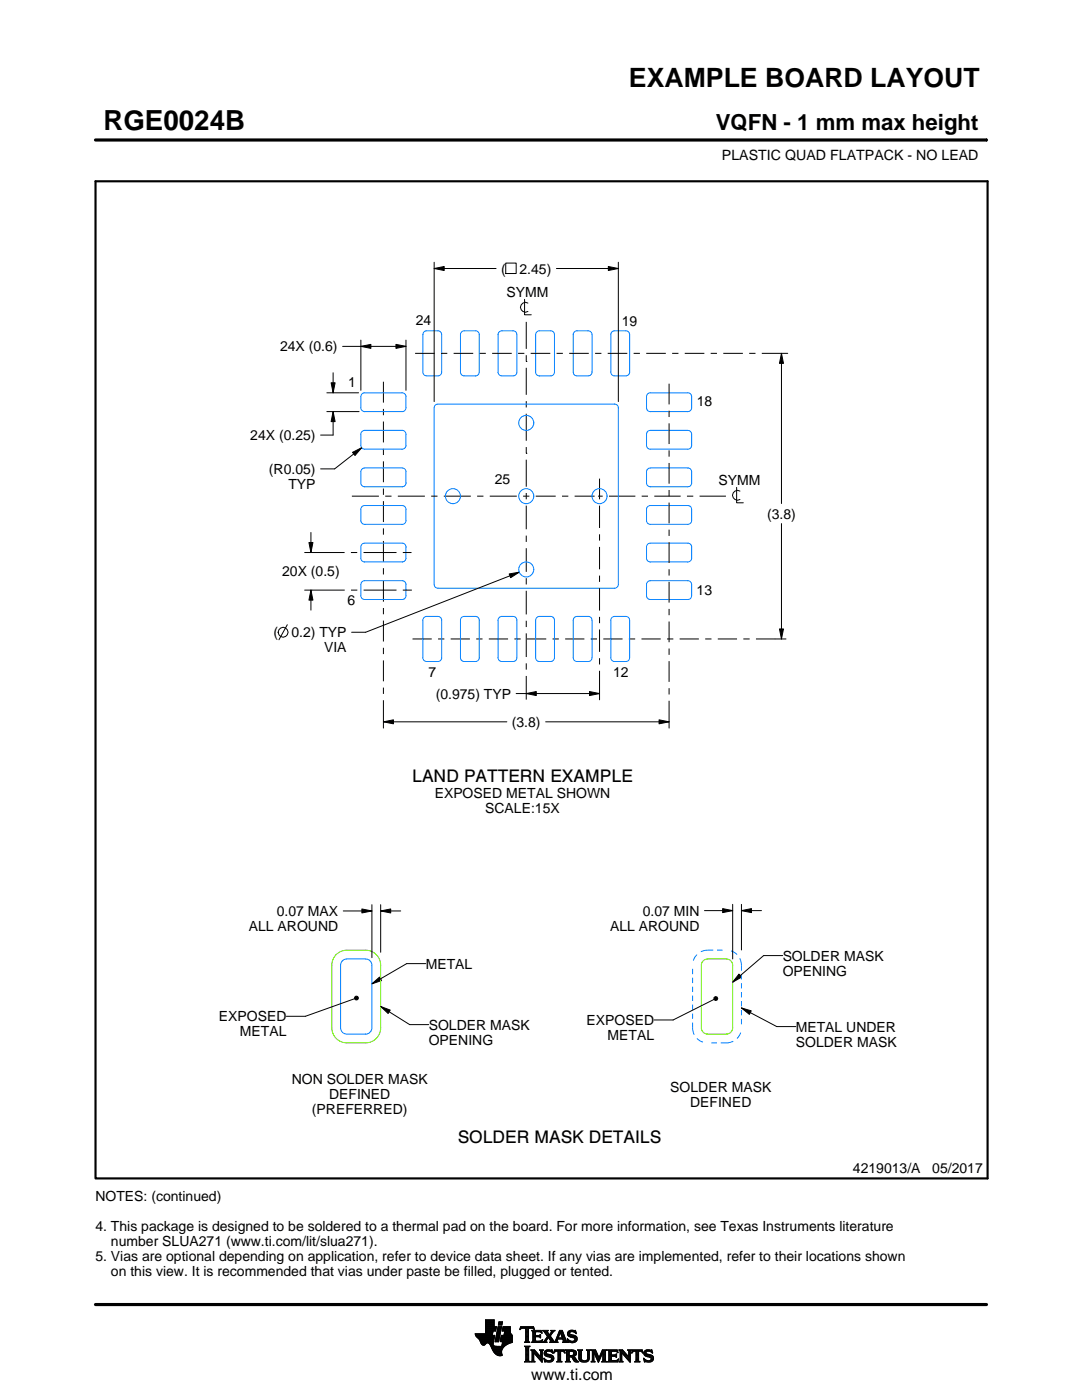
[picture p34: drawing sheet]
<svg xmlns="http://www.w3.org/2000/svg" width="216mm" height="279mm" viewBox="0 0 216 279" stroke-linecap="round" stroke-linejoin="round" font-family="sans-serif">
<defs><g id="words">
<text font-size="5.5" x="20.6" y="26">RGE0024B</text>
<text font-size="5.3" x="125.5" y="17.4">EXAMPLE BOARD LAYOUT</text>
<text font-size="4.4" x="142.8" y="26">VQFN - 1 mm max height</text>
<g font-size="3.5">
<text x="82.2" y="156.1">LAND PATTERN EXAMPLE</text>
<text x="91.3" y="228.1">SOLDER MASK DETAILS</text>
</g>
<text font-size="3.2" x="106" y="275.3">www.ti.com</text>
<g font-size="2.8">
<text x="144.1" y="32">PLASTIC QUAD FLATPACK - NO LEAD</text>
<text x="100" y="54.6">(</text>
<text x="101.1" y="59.3">SYMM</text>
<text x="103.7" y="54.6">2.45)</text>
<text x="82.9" y="64.9">24</text>
<text x="124.1" y="65">19</text>
<text x="55.9" y="70.1">24X (0.6)</text>
<text x="69.5" y="77.3">1</text>
<text x="139" y="81.1">18</text>
<text x="49.9" y="87.8">24X (0.25)</text>
<text x="53.7" y="94.6">(R0.05)</text>
<text x="57.5" y="97.6">TYP</text>
<text x="98.7" y="96.6">25</text>
<text x="143.4" y="96.8">SYMM</text>
<text x="153.1" y="103.5">(3.8)</text>
<text x="56.3" y="115">20X (0.5)</text>
<text x="139" y="118.8">13</text>
<text x="69.4" y="120.8">6</text>
<text x="54.6" y="127.2">(</text>
<text x="58.2" y="127.2">0.2) TYP</text>
<text x="64.7" y="130.2">VIA</text>
<text x="85.5" y="135.1">7</text>
<text x="122.3" y="135">12</text>
<text x="87" y="139.4">(0.975) TYP</text>
<text x="102.1" y="145.1">(3.8)</text>
<text x="86.7" y="159.2">EXPOSED METAL SHOWN</text>
<text x="96.8" y="162.2">SCALE:15X</text>
<text x="49.7" y="185.8">ALL AROUND</text>
<text x="55.2" y="182.8">0.07 MAX</text>
<text x="121.7" y="185.7">ALL AROUND</text>
<text x="128.3" y="182.7">0.07 MIN</text>
<text x="156.2" y="191.7">SOLDER MASK</text>
<text x="84.9" y="193.3">METAL</text>
<text x="156.2" y="194.7">OPENING</text>
<text x="43.7" y="203.8">EXPOSED</text>
<text x="47.9" y="206.8">METAL</text>
<text x="85.5" y="205.5">SOLDER MASK</text>
<text x="85.5" y="208.5">OPENING</text>
<text x="117" y="204.6">EXPOSED</text>
<text x="121.2" y="207.6">METAL</text>
<text x="158.8" y="205.9">METAL UNDER</text>
<text x="158.8" y="208.9">SOLDER MASK</text>
<text x="58.2" y="216.4">NON SOLDER MASK</text>
<text x="65.7" y="219.4">DEFINED</text>
<text x="133.8" y="218">SOLDER MASK</text>
<text x="137.7" y="221">DEFINED</text>
<text x="62.2" y="222.4">(PREFERRED)</text>
<text x="19" y="239.7">NOTES: (continued)</text>
<text x="170.2" y="234.2">4219013/A</text>
<text x="186" y="234.2">05/2017</text>
<text x="19" y="245.7">4. This package is designed to be soldered to a thermal pad on the board. For more information, see Texas Instruments literature</text>
<text x="19" y="251.7">5. Vias are optional depending on application, refer to device data sheet. If any vias are implemented, refer to their locations shown</text>
<text x="22.1" y="248.7">number SLUA271 (www.ti.com/lit/slua271).</text>
<text x="22.1" y="254.7">on this view. It is recommended that vias under paste be filled, plugged or tented.</text>
</g>
</g></defs>
<g fill="none" stroke="#000" stroke-width=".2">
<path d="M19.1 27.9h177.7M196.8 27.7v.5M86.6 53.6l2-.4v.8zM86.6 52.3v27.8M86.6 53.6h12.4M100.9 52.5h2.1v2.1h-2.1zM104.7 59.7v3.1h1.3M111 53.6h12.4M121.4 53.2l2 .4-2 .4zM123.4 52.3v27.8M65.2 78.4h6.3M66.1 76.4h.8l-.4 2z"/>
<path d="M66.5 74.4v4M68.4 69.1h12.6M72 69.1l2-.4v.8zM72 67.9v10M76.5 76.2v4.1M79 68.7l2 .4-2 .4zM81 67.9v10M82.8 70.5h3.9M88 70.5h1.3M90.5 70.5h3.9M95.7 70.5h1.2M98.2 70.5h3.9"/>
<path d="M103.4 70.5h1.2M105 72.1h.1M105 64.2v5.4M105 70.9v1.2M105 73.4v5.4M105.3 60.5a.98 .98 0 0 0-1.5 .8 .98 .98 0 0 0 1.5 .9M105.9 70.5h3.9M111.1 70.5h1.2M113.6 70.5h3.9M118.7 70.5h1.3M121.3 70.5h3.9M126.4 70.5h1.3"/>
<path d="M128.9 70.5h4M133.5 76.6v4.1M134.1 70.5h1.3M136.6 70.5h3.9M141.8 70.5h1.3M144.3 70.5h3.9M149.5 70.5h1.2M155.9 70.5l.4 2h-.8zM155.9 70.5v30M157.2 70.5h-5.2M65.2 82.1h6.4M66.5 82.1l.4 2h-.8z"/>
<path d="M66.5 82.1v4.7h-2.5M70.2 99h5.4M70.3 90.3l1.9-.9-1.4 1.5zM72.2 89.4l-5.4 4.2h-2.8M76.5 81.6v1.3M76.5 84.1v4.2M76.5 89.6v1.2M76.5 92.1v4.1M76.5 97.5v1.3M76.9 99h1.2M79.4 99h5.4M86 99h1.3"/>
<path d="M88.6 99h5.3M95.2 99h1.3M97.7 99h5.4M104.4 99h1.2M105 90.5h.1M105 80.1v1.2M105 82.6v5.4M105 89.2v1.3M105 91.7v5.4M105 98.4v1.2M106.9 99h4M112.1 99h1.3"/>
<path d="M114.7 99h3.9M119.3 99h1M119.6 95.5v4.1M121.5 99h5.3M128 99h1.3M130.6 99h5.2M133.5 82v1.2M133.5 84.5v4.1M133.5 89.9v1.2M133.5 92.4v4.1M133.5 97.8v1.2M137.1 99h1.2"/>
<path d="M139.6 99h5.3M147 97.3v3h1.3M147.7 98a.98 .98 0 0 0-1.5 .8 .98 .98 0 0 0 1.5 .9M60.8 110.3h8M60.8 117.8h8M61.6 108.3h.8l-.4 2zM62 117.8l.4 2h-.8zM62 106.3v4M62 117.8v4M70 110.3h1.3M70 117.8h1.3M72.5 110.3h6.6"/>
<path d="M72.6 117.8h6.5M76.5 100v4.2M76.5 105.4v1.3M76.5 108v4.1M76.5 113.4v1.2M76.5 115.9v4.2M80.4 117.8h1.8M80.4 110.3h1.7M101.6 114.5l2-.3-1.7 1.1zM103.6 114.2l-30.6 12h-2.8M105 100.9v4.7M105 106.9v1.2"/>
<path d="M105 109.4v4.7M105 115.4v1.2M105 117.9v4.7M119.6 100.9v4.5M119.6 106.6v1.3M119.6 109.1v4.5M119.6 114.9v1.2M119.6 117.4v4.5M133.5 100.3v4.1M133.5 105.7v1.3M133.5 108.2v4.2M133.5 113.6v1.3"/>
<path d="M133.5 116.1v4.2M155.9 104.5v23M57.3 124.7l-1.6 3M76.5 121.3v1.3M76.5 123.9v4.1M76.5 129.3v1.2M76.5 131.8v4.2M76.5 137.2v1.3M76.5 139.7v5.6M82.3 127.5h3.8M87.4 127.5h1.3M89.9 127.5h3.9"/>
<path d="M95 127.5h1.3M97.5 127.5h3.9M102.6 127.5h1.3M103 138.4h16.6M105 138.4l2-.4v.8zM105 123.9v1.2M105 126.4v4.7M105 132.4v1.2M105 134.9v4.7M105.2 127.5h3.8M110.3 127.5h1.2M112.8 127.5h3.8"/>
<path d="M117.6 138l2 .4-2 .4zM117.9 127.5h1.2M119.6 123.1v1.3M119.6 125.6v4.5M119.6 131.4v1.2M119.6 133.9v5.8M120.4 127.5h3.8M125.5 127.5h1.2M128 127.5h3.8M133.1 127.5h1.3M133.5 121.5v1.3M133.5 124v4.2"/>
<path d="M133.5 129.4v1.3M133.5 131.9v4.2M133.5 137.3v1.3M133.5 139.9v5.4M135.6 127.5h3.9M140.7 127.5h1.3M143.2 127.5h3.9M148.3 127.5h1.3M150.8 127.5h6.1M155.5 125.5h.8l-.4 2zM76.5 144.1l2-.4v.8zM76.5 144.1h24.6"/>
<path d="M108.9 144.1h24.6M131.5 143.7l2 .4-2 .4zM68.5 181.8h5.7M70.7 199.3l-9.7 3.5h-3.8M70.8 199l.2-.2 .4 .1 .1 .3-.1 .3-.4 .1-.2-.2zM72.2 181.4l2 .4-2 .4zM74.2 196.4l1.5-1.4 .4 .7zM74.2 180.6v10.5M76 181.8l2-.4v.8zM76 180.6v9.4M76 181.8h4M84.9 192.3h-3.8l-6.9 4.1"/>
<path d="M140.6 181.7h5.6M142.5 199.1l.2-.2 .4 .1 .1 .3-.1 .3-.4 .1-.2-.2zM142.5 199.5l-8.2 4.1h-3.8M144.2 181.3l2 .4-2 .4zM146.2 180.5v10.9M147.5 194.4l.5 .6-1.8 1zM147.9 181.7l2-.4v.8zM147.9 180.5v9.1M147.9 181.7h4M156.2 190.7h-3.8l-6.2 5.3M76 200.9l1.9 .7-.5 .7zM76 200.9l5.7 3.6h3.8"/>
<path d="M147.9 201.2l2 .5-.4 .7zM147.9 201.2l7.1 3.7h3.8M94.8 266.2h3.5M94.8 266.3h3.5M94.9 266.4h3.3M94.9 266.5h3.8l-.2 1.2M94.9 266.5h3.8M95 266.6h3.7M95 266.7h3.7M95.1 266.8h3.6M95.2 266.9h3.4M95.3 267h3.3"/>
<path d="M95.4 267.1h3.2M95.5 267.2h3.1M95.6 267.3h3M95.7 267.4h2.8M95.7 267.5h2.8M95.8 267.6h2.7M95.8 267.7h2.7M95.9 267.8h2.6M95.9 267.9h2.5M95.9 268h2.5M96 268h1.1M96 268.1h1"/>
<path d="M96.1 268.2h.8M96.1 268.3h.7M96.2 268.4h.6M96.3 268.4h.4M96.9 266.1h1.4M96.9 266h1.4M96.9 265.9h1.4M96.9 265.8h1.5M96.9 265.7h1.5M96.9 264.7l2.2 .1-.2 .9h-.5l-.2 .8M96.9 265.6h2M96.9 265.5h2"/>
<path d="M96.9 265.4h2M96.9 265.3h2.1M96.9 265.2h2.1M96.9 265.1h2.1M96.9 265h2.1M96.9 264.9h2.1M96.9 264.8h2.2M96.9 264.6h1.7M96.9 264.5h1.7M96.9 264.4h1.7M96.9 264.3h1.7M96.9 264.2h1.7"/>
<path d="M96.9 264.1h1.7M96.9 264h1.7M96.9 263.9h1.7M96.9 263.8h1.7M96.9 263.7h1.7M96.9 263.6h1.7M96.9 263.5h1.7M96.9 263.4h1.7M97.5 268h.9M97.6 268.1h.8M97.7 268.2h.7M97.7 268.3h.7"/>
<path d="M97.8 268.4h.6M97.9 268.5h.6M97.9 268.6h.7M98 268.7h1.1M98 268.8h2.6M98 268.8h2.5M98.1 268.9h2.3M98.1 269h2.3M98.1 269.1h2.2M98.2 269.2h2.1M98.2 269.2h2M98.2 269.3h2"/>
<path d="M98.3 269.4h1.9M98.3 269.5h1.8M98.4 269.6h1.7M98.4 268v.4l.3 .2 2 .1M98.5 269.7h1.6M98.5 267.7l-.1 .3M98.5 269.8h1.6M98.6 269.9h1.5M98.6 264.8v-1.4h-1.7v2.8h-2.1l.1 .3 .8 .9 .6 1h.4l.5-.4 .4 .1 1 1.8 .8 .6h.8l-.1-1.1 .8-.9M98.6 270h1.5M98.7 270h1.4M98.8 270.1h1.3"/>
<path d="M98.8 267.7h.7M98.8 267.6h.7M98.8 267.5h.7M98.9 270.2h1.2M98.9 267.4h.7M98.9 267.3h.7M98.9 267.2h.7M98.9 267.1h.7M98.9 267h.7M98.9 270.3h1.3M99 266.9h.6M99 266.9h.7"/>
<path d="M99 266.8h.7M99 266.7h.7M99 266.6h.7M99 266.5h.7M99.1 270.4h1.1M99.1 266.4h.7M99.1 266.3h.7M99.1 266.2h.7M99.1 266.1h.7M99.1 266h.7M99.2 265.9h.7M99.2 265.8h.7"/>
<path d="M99.2 270.4h1M99.2 265.7h.7M99.2 265.6h.7M99.2 265.5h.7M99.3 265.4h.6M99.3 265.4h.7M99.3 265.3h.7M99.3 265.2h.7M99.3 265.1h.7M99.3 265h.7M99.4 270.5h.8M99.4 264.9h.7"/>
<path d="M99.4 264.8h.7M99.4 264.8h.7l-.6 3h-.7zM99.4 264.5l.2-.7h.7l-.2 .7h-.7M99.5 264.4h.6M99.5 264.3h.7M99.5 264.2h.7M99.5 264.1h.7M99.5 264h.7M99.5 263.9h.7M99.6 263.8h.7M99.8 270.6h.1M99.8 267.7h2.4"/>
<path d="M99.8 267.6h2.4M99.8 267.5h2.4M99.9 267.4h2.3M99.9 267.3h2.3M99.9 267.2h2.3M99.9 267.1h2.3M99.9 267h2.3M99.9 266.9h2.3M100 266.9h2.2M100 266.8h2.2M100 266.7h2.2M100 266.6h2.2"/>
<path d="M100 266.5h2.2M100.1 268.6h.7M100.2 268.5h.7M100.2 268.4h.8M100.2 268.4h.9M100.2 268.3h1M100.2 268.2h1.2M100.2 265.6h1.6M100.2 268.1h1.4M100.2 265.5h1.6M100.2 268h1.6M100.3 265.4h1.5"/>
<path d="M100.3 268h1.7M100.3 267.9h1.9M100.3 265.3h1.5M100.3 267.8h1.9M100.3 265.2h1.5M100.3 265.1h1.5M100.3 265h1.5M100.4 264.9h1.4M100.4 264.8h1.4M100.6 266.5l.1-.8h-.5l.2-.9h1.4l.1 1.1 .3 .6v1.4l-1.3 .6M100.6 266.4h1.5M100.6 266.3h1.4"/>
<path d="M100.6 266.2h1.4M100.6 266.1h1.3M100.7 266h1.2M100.7 265.9h1.2M100.7 265.8h1.1M100.7 265.7h1.1M102.2 266.5h-2.2l-.2 1.1 .1 .2h.4l-.2 .9M103.7 265.3h.1M103.8 265.2h.2M103.8 265h2.8M103.8 264.9h2.7M103.9 264.8h2.6"/>
<path d="M104.7 267.8h1M104.7 271.8h1.1M104.7 268.7h1M104.8 267.7h.7M104.8 271.7h.8M104.9 265.2h.6M104.9 268.9h.6M104.9 267.6h.6M104.9 267.5l-.2 .3M104.9 267.5h.6M104.9 267.4h.6M104.9 267.3h.6"/>
<path d="M104.9 267.2h.6M104.9 267.1h.6M104.9 267h.6M104.9 266.8h.6M104.9 266.7h.6M104.9 266.6h.6M104.9 266.5h.6M104.9 266.4h.6M104.9 266.3h.6M104.9 266.2h.6M104.9 266.1h.6M104.9 265.9h.6"/>
<path d="M104.9 265.8h.6M104.9 265.7h.6M104.9 265.6h.6M104.9 265.5h.6M104.9 265.4h.6M104.9 265.3h.6M104.9 271.5h.6M104.9 269h.6M104.9 271.4h.6M104.9 271.4v-2.4l-.2-.4h1.1l-.3 .4v2.4M104.9 271.4l-.2 .4h1.1l-.3-.4M104.9 271.3h.6"/>
<path d="M104.9 271.2h.6M104.9 271.1h.6M104.9 271h.6M104.9 270.9h.6M104.9 270.8h.6M104.9 270.6h.6M104.9 270.5h.6M104.9 270.4h.6M104.9 270.3h.6M104.9 270.2h.6M104.9 270.1h.6M104.9 270h.6"/>
<path d="M104.9 269.9h.6M104.9 269.8h.6M104.9 269.6h.6M104.9 269.5h.6M104.9 269.4h.6M104.9 269.3h.6M104.9 269.2h.6M104.9 269.1h.6M105.5 267.5l.2 .3M105.5 267.5v-2.3l.7-.1 .4 .3-.1-.6h-2.6l-.1 .6 .4-.3 .7 .1v2.3M105.7 267.8h-1M105.9 271.8h.8"/>
<path d="M105.9 269.4h.8M106.1 269.5h.7M106.1 267.8h2M106.1 271.7h.5M106.2 269.6h.7M106.2 271.5h.3M106.2 265.6h1.8M106.2 269.8h.8M106.2 271.4h.3M106.2 271.4l-.3 .4h.8l-.2-.4M106.2 271.3h.3M106.2 271.2h.3"/>
<path d="M106.2 271.1h.3M106.2 271h.3M106.2 270.9h.3M106.2 270.8h.3M106.2 270.6h.3M106.2 270.5h.3M106.2 270.4h.3M106.2 270.3h.3M106.2 270.2h.3M106.2 270.1h.3M106.2 270h1M106.2 269.9h.9"/>
<path d="M106.2 269.8v1.6M106.2 269.8l-.3-.4h.8l1.2 1.4M106.3 267.7h1.8M106.3 265.7h1.8M106.3 267.6h.6M106.3 265.8h.6M106.3 267.5l-.2 .3M106.3 267.5h.5M106.3 267.4h.5M106.3 267.3h.5M106.3 267.2h.5M106.3 267.1h.5"/>
<path d="M106.3 267h.5M106.3 266.8h.5M106.3 266.7h1.6M106.3 266.6h1.6M106.3 266.5h.5M106.3 266.4h.5M106.3 266.3h.5M106.3 266.2h.5M106.3 266.1h.5M106.3 265.9h.5M106.4 265.2h.2M106.5 270h.1"/>
<path d="M106.5 270v1.4M106.5 265.3h.1M106.6 270.1h.7M106.7 270.2h.7M106.8 270.3h.7M106.8 265.9l.2-.1h.6l.6 .2-.2-.5h-1.9l.2 .3v1.7M106.8 265.9v.6h.8l.3-.2v.7M106.9 270.4h.7M107 270.5h.7M107.1 270.6h.7M107.2 270.8h1M107.3 270.9h.9"/>
<path d="M107.4 271h.8M107.5 271.1h.7M107.6 271.2h.6M107.6 266.5h.3M107.7 271.3h.5M107.7 269.4h.7M107.7 266.8h.2M107.7 267.6h.5M107.8 266.4h.1M107.8 271.4h.4M107.8 267h.1M107.8 265.8h.3"/>
<path d="M107.8 269.5h.5M107.9 271.5h.3M107.9 269.6h.3M107.9 267l-.3-.2h-.8l.1 .8h.9l.5-.2M107.9 269.8h.3M107.9 270.6h.3M107.9 270.5h.3M107.9 270.4h.3M107.9 270.3h.3M107.9 270.2h.3M107.9 270.1h.3M107.9 270h.3"/>
<path d="M107.9 269.9h.3M107.9 269.8v1M107.9 269.8l-.2-.4h.7l-.2 .4M108 271.7h.2M108 265.9h.1M108 267.5h.2M108.1 271.8h.1M108.1 266.1h.1M108.2 267.4h.1M108.2 269.8v2.1l-1.7-1.9M108.2 267.8h.9M108.3 267.4l-.2 .5-2-.1"/>
<path d="M108.3 265.6h1M108.5 267.7h.5M108.5 271.1l.8 .4h.5l.2-.2-.1-.3-1-.4-.3-.3 .1-.7 .8-.2 .5 .1 .2-.1 .1 .6-.9-.3-.3 .1-.1 .3 1.3 .4 .2 .6M108.5 271.1h.1M108.5 265.7h.7M108.5 271.2h.2M108.6 271.3h.2M108.6 270.1h.4M108.6 270h.4M108.6 270.2h.6M108.6 267.6h.4M108.6 271.4h.4"/>
<path d="M108.6 269.9h.4M108.6 270.3h1M108.6 265.8h.7M108.6 271.5h.8M108.6 269.8h.5M108.7 271.7h1.5M108.7 270.4h1.3M108.7 267.5h.3M108.7 271.8h.1M108.7 265.9h.6M108.7 269.6h1.5M108.8 267.4h.3"/>
<path d="M108.8 270.5h1.5M108.8 266.1h.6M108.8 269.5h1.4M108.8 267.3h.4M108.9 266.2h.6M108.9 267.2h.4M108.9 266.3h.6M108.9 270.6h1.5M109 267.1h.3M109 266.4h1M109.1 271.8h.9M109.1 269.4h.7"/>
<path d="M109.1 267h.9M109.1 266.5h.8M109.1 267.8h-.9M109.2 266.8h.8M109.2 266.6h.6M109.2 266.7h.7M109.2 266.7l-.6 .9-.4 .2M109.3 270.8h1.1M109.5 267.1h.6M109.6 267.2h.6M109.7 271.5h.7M109.7 267.3h.6"/>
<path d="M109.7 267.8l.2-.1-.5-.8-.4 .8 .1 .1M109.7 267.8h1.6M109.7 266.3h.4M109.7 267.4h.6M109.8 270.9h.7M109.8 266.2h.3M109.8 266.6l.9 1.2 1-2.3h.5l.8 2.1 .3 .2M109.8 267.5h.6M109.9 266.1h.3M109.9 269.8h.4M109.9 267.6h.6M109.9 267.7h.7"/>
<path d="M109.9 271.4h.5M109.9 265.9h.4M110 271h.5M110 265.6h.7M110 265.9l-.4 .5-.4-.6 .2-.3h-1.1l.9 1.2M110 265.9l.1-.2-.2-.2h.8l-.9 1.1M110 271.3h.5M110 265.8h.4M110 271.1h.5M110 271.2h.5M110.1 269.4h.1M110.1 265.7h.4"/>
<path d="M110.1 269.9h.2M110.2 270h.1M110.5 270h.1M110.5 269.9h.2M110.5 271.1l-.3 .6-.7 .2-.6-.2-.2 .1-.2-.7M110.5 269.8h.3M110.6 269.6h2.1M110.6 269.5h2M110.6 269.4h2M110.7 267.7h.5M110.8 267.6h.4M110.9 267.5h.3"/>
<path d="M110.9 267.4h.3M111 267.3h.3M111 267.2h1.8M111 267.1h1.8M111.1 267h.3M111.1 271.8h1M111.1 266.8h.4M111.2 266.7h.3M111.2 267.5l.1-.2h1l.1 .2M111.2 267.5v.3h.1M111.2 266.6h.3M111.3 266.5h.3"/>
<path d="M111.3 271.7h.6M111.3 266.4h.3M111.3 271.5h.6M111.3 267.8h-1.6M111.3 269.8h.6M111.4 266.3h.3M111.4 271.4h.5M111.4 271.4l-.1-1.7h-.4l-.4 .4 .2-.7h1.9l.1 .7-.4-.4h-.4v1.7M111.4 270.5h.5M111.4 270.4h.5M111.4 270.3h.5M111.4 270.2h.5"/>
<path d="M111.4 270.1h.5M111.4 270h.5M111.4 269.9h.5M111.4 271.4l-.3 .4h1l-.2-.4M111.4 271.3h.5M111.4 271.2h.5M111.4 271.1h.5M111.4 271h.5M111.4 270.9h.5M111.4 270.8h.5M111.4 270.6h.5M111.4 266.2h.3"/>
<path d="M111.4 266.1h.4M111.5 265.9h.9M111.5 265.8h.8M111.6 265.7h.7M111.6 265.6h.6M111.8 265.9l.4 1.1h-.8zM111.9 266.1h.5M111.9 266.2h.5M111.9 266.3h.6M112 266.4h.5M112 266.5h.6M112.1 266.6h.5"/>
<path d="M112.1 266.7h.6M112.1 266.8h.6M112.2 267h.5M112.2 267.8h1.1M112.3 267.3h.6M112.3 267.4h.6M112.4 267.5h.6M112.4 267.5v.3h-.2M112.4 269.8h.3M112.4 267.6h.6M112.4 267.7h.7M112.6 269.9h.1"/>
<path d="M112.6 270h.2M112.8 271.8h1M112.8 269.4h1.6M113 269.5h1.7M113 271.7h.7M113 269.6h1.9M113 271.5h.6M113 269.8h.6M113 271.4h.6M113 271.4l-.2 .4h1l-.2-.4M113 271.3h.6M113 271.2h.6"/>
<path d="M113 271.1h.6M113 271h.6M113 270.9h.6M113 270.8h1.5M113 270.6h1.6M113 270.5h1.8M113 270.4h.6M113 270.3h.6M113 270.2h.6M113 270.1h.6M113 270h.6M113 269.9h.6"/>
<path d="M113 269.8v1.6M113 269.8l-.2-.4h1.5l.5 .2 .2 .3v.4l-.2 .3-.4 .1M113.2 267.3h.2M113.2 267.4h.3M113.2 266.2h.5M113.2 266.3h.6M113.2 266.1h.5M113.3 267.5h.3M113.3 267.8h-1.1M113.3 266.4h.9M113.3 265.9h.4M113.3 267.6h.6"/>
<path d="M113.3 266.5h1.3M113.3 267.7h1.6M113.3 265.8h.5M113.3 267.8h.2M113.4 266.6h1.5M113.4 265.7h1.5M113.4 265.7l.5-.2 .7 .1 .2-.1 .1 .7-.7-.4h-.4l-.1 .3 .1 .2 .9 .2 .4 .3 .1 .5-.3 .5-.6 .2-.7-.2-.2 .1-.2-.7 .9 .5 .4-.1 .2-.3-.1-.3-1.2-.4-.2-.5zM113.5 266.7h1.5M113.5 265.6h1.4M113.6 271.4v-.6h.4l.7 .9 .8 .1M113.6 269.9l.1-.2 .7 .2v.4l-.4 .2M113.6 269.9v.6"/>
<path d="M113.7 267.8h1.1M113.8 266.8h1.3M113.8 265.5h.6M114 268h.4M114.1 270.9h.6M114.2 271h.6M114.2 271.1h.7M114.3 271.2h.6M114.3 267h.8M114.3 269.8h.7M114.3 270.4h.6M114.4 271.3h.6"/>
<path d="M114.4 270.7l1.1 1.1M114.4 270.7h.1M114.4 271.4h.7M114.4 269.9h.6M114.4 270.3h.6M114.5 267.6h.5M114.5 270.2h.5M114.5 270h.5M114.5 265.8h.4M114.5 270.1h.5M114.5 271.5h.7M114.6 271.7h.7"/>
<path d="M114.6 267.1h.6M114.6 267.5h.5M114.7 267.2h.5M114.7 267.4h.5M114.7 265.9h.3M114.7 267.3h.5M114.7 271.8h.8M114.8 266.1h.2M114.9 266.2h.1M115.3 269.4h.9M115.4 269.5h.7M115.5 269.6h.5"/>
<path d="M115.5 269.8h.5M115.5 269.8v1.4l.4 .5 .6 .2 .6-.1 .4-.3 .1-.5M115.5 271h.5M115.5 270.9h.5M115.5 270.8h.5M115.5 270.6h.5M115.5 270.5h.5M115.5 270.4h.5M115.5 270.3h.5M115.5 270.2h.5M115.5 270.1h.5M115.5 270h.5"/>
<path d="M115.5 269.9h.5M115.5 269.8l-.2-.4h.9l-.2 .4M115.5 271.1h.5M115.5 271.2h.5M115.5 271.3h.6M115.6 271.4h.6M115.7 271.5h.8M115.8 271.7h1.5M116 271l.2 .4 .4 .2 .5-.2 .2-.4M116 269.8v1.2M116 271.8h1.1M116.8 271.5h.6"/>
<path d="M117 269.4h.8M117.1 271.4h.4M117.2 269.5h.5M117.2 271.3h.4M117.2 269.6h.4M117.2 271.2h.4M117.2 271.1h.4M117.3 269.8h.3M117.3 271h.3M117.3 270.9h.3M117.3 270.8h.3M117.3 270.6h.3"/>
<path d="M117.3 270.5h.3M117.3 270.4h.3M117.3 270.3h.3M117.3 270.2h.3M117.3 270.1h.3M117.3 270h.3M117.3 269.9h.3M117.6 269.8l.2-.4h-.8l.2 .3 .1 1.3M117.6 269.8v1.2M118 271.8h.7M118 269.4h.8M118.1 269.5h.8"/>
<path d="M118.1 271.7h.5M118.2 269.6h.7M118.2 271.5h.3M118.2 269.8h.8M118.2 271.4h.3M118.2 269.8l-.2-.4h.8l.7 1.6 .7-1.6h.9l-.3 .4M118.2 271.4l-.2 .4h.7l-.2-.4M118.2 271.3h.3M118.2 271.2h.3M118.2 271.1h.3M118.2 271h.3M118.2 270.9h.3"/>
<path d="M118.2 270.8h.3M118.2 270.6h.3M118.2 270.5h.3M118.2 270.4h.3M118.2 270.3h.3M118.2 270.2h.3M118.2 270.1h.3M118.2 270h.9M118.2 269.9h.8M118.2 269.8v1.6M118.6 270.1h.5M118.6 270.2h.6"/>
<path d="M118.7 270.3h.5M118.7 270.4h.6M118.8 270.5h.5M118.8 270.6h.6M118.9 270.8h.5M118.9 270.9h.6M119 271h.8M119 271.1h.8M119.1 271.2h.6M119.1 271.3h.6M119.2 271.4h.4M119.2 271.5h.4"/>
<path d="M119.3 271.7h.2M119.3 271.8h.2M119.6 270.9h.3M119.6 270.8h.3M119.7 270.6h.3M119.7 270.5h.3M119.8 270.4h.3M119.8 270.3h.3M119.9 270.2h.3M119.9 270.1h.3M120 270h.8M120 269.9h.8"/>
<path d="M120 269.8h.8M120.1 271.8h1M120.1 269.6h.7M120.1 269.5h.8M120.2 269.4h.9M120.2 271.7h.7M120.3 271.5h.5M120.3 271.4h.5M120.3 271.4l-.2 .4h1l-.3-.4M120.3 271.4v-1.5l-.9 2-.9-2v1.5M120.3 271.3h.5M120.3 271.2h.5"/>
<path d="M120.3 271.1h.5M120.3 271h.5M120.3 270.9h.5M120.3 270.8h.5M120.3 270.6h.5M120.3 270.5h.5M120.3 270.4h.5M120.3 270.3h.5M120.3 270.2h.5M120.3 270.1h.5M120.8 269.8v1.6M121.2 271.8h2"/>
<path d="M121.2 269.4h1.9M121.4 269.5h1.8M121.4 271.7h1.9M121.5 269.6h1.7M121.5 271.5h1.8M121.5 269.8h.5M121.5 271.4h.5M121.5 269.8l-.3-.4h1.9l.2 .6M121.5 269.9h.5M121.5 269.8v1.6M121.5 271.3h.5M121.5 271.2h.5"/>
<path d="M121.5 271.1h.5M121.5 271h.5M121.5 270.9h.5M121.5 270.8h.5M121.5 270.6h1.5M121.5 270.5h1.5M121.5 270.4h1.5M121.5 270.3h.5M121.5 270.2h.5M121.5 270.1h.5M121.5 270h.5M122.6 270.4l.4-.2v.7l-.2-.2h-.8v.8h.2"/>
<path d="M122.9 270.8h.1M122.9 270.3h.1M123 269.8h.3M123.1 271.4h.3M123.2 269.9h.1M123.3 270h.1M123.3 270l-.4-.3h-.8l-.1 .7M123.3 271.3h.1M123.4 271.2h.1M123.4 271.2l-.2 .6h-2l.3-.4M123.4 271.2l-.3 .3h-.4M123.5 271.8h.8"/>
<path d="M123.5 269.4h.7M123.6 269.5h.7M123.7 271.7h.5M123.7 269.6h.7M123.7 271.5h.4M123.7 269.8h.8M123.7 271.4h.4M123.7 271.4l-.2 .4h.8l-.2-.4M123.7 271.3h.4M123.7 271.2h.4M123.7 271.1h.4M123.7 271h.4"/>
<path d="M123.7 270.9h.4M123.7 270.8h.4M123.7 270.6h.4M123.7 270.5h.4M123.7 270.4h.4M123.7 270.3h.4M123.7 270.2h.4M123.7 270.1h.4M123.7 270h1M123.7 269.9h.9M123.7 269.8v1.6M123.7 269.8l-.2-.4h.7l1.2 1.4 .1-1"/>
<path d="M124.1 270v1.4M124.1 270h.1M124.2 270.1h.6M124.2 270.2h.7M124.3 270.3h.7M124.4 270.4h.7M124.5 270.5h.7M124.6 270.6h.7M124.7 270.8h1.1M124.8 270.9h1M124.9 271h.9M125 271.1h.8"/>
<path d="M125.1 271.2h.7M125.2 271.3h.6M125.2 269.4h.8M125.3 271.4h.5M125.4 269.5h.5M125.4 271.5h.4M125.4 269.6h.4M125.5 269.8h.3M125.5 269.8l-.3-.4h.8l-.2 .4M125.5 270.4h.3M125.5 270.3h.3M125.5 270.2h.3"/>
<path d="M125.5 270.1h.3M125.5 270h.3M125.5 269.9h.3M125.5 270.6h.3M125.5 270.5h.3M125.5 271.7h.3M125.6 271.8h.2M125.8 269.8v2.1l-1.7-1.9M126 270h.1M126.1 269.9h.1M126.1 269.8h.3M126.1 269.6h2.1"/>
<path d="M126.2 269.5h2M126.2 269.4h2M126.6 271.8h1.1M126.9 271.7h.6M126.9 271.5h.5M126.9 269.8h.5M126.9 271.4h.5M126.9 271.4v-1.7h-.5l-.3 .4 .1-.7h1.9l.2 .7-.4-.4h-.5v1.7M126.9 270.5h.5M126.9 270.4h.5M126.9 270.3h.5M126.9 270.2h.5"/>
<path d="M126.9 270.1h.5M126.9 270h.5M126.9 269.9h.5M126.9 271.4l-.3 .4h1.1l-.3-.4M126.9 271.3h.5M126.9 271.2h.5M126.9 271.1h.5M126.9 271h.5M126.9 270.9h.5M126.9 270.8h.5M126.9 270.6h.5M128 269.8h.3"/>
<path d="M128.1 269.9h.2M128.2 270h.1M128.4 271.1h.1M128.4 271.2h.2M128.5 271.3h.2M128.5 270.1h.4M128.5 270h.4M128.5 270.2h.6M128.5 271.4h.4M128.5 269.9h.4M128.5 270.3h1M128.5 271.5h.8"/>
<path d="M128.5 269.8h.5M128.6 271.7h1.5M128.6 270.4h1.3M128.6 271.8h.1M128.6 269.6h1.5M128.7 270.5h1.5M128.7 269.5h1.4M128.8 270.6h1.5M128.9 271.8h1M129 269.4h.7M129.1 270.8l-.6-.4 .1-.7 .5-.3 .8 .1 .2-.1 .1 .7-.8-.4-.4 .1-.1 .2 1.3 .5 .2 .6M129.1 270.8l.8 .2v.4l-.7 .1-.8-.4"/>
<path d="M129.2 270.8h1.1M129.6 271.5h.7M129.6 270.9h.8M129.8 269.8h.4M129.8 271.4h.5M129.9 271h.5M129.9 271.3h.5M129.9 271.1h.5M129.9 271.2h.5M129.9 269.4h.2M130 269.9h.2M130.1 270h.1"/>
<path d="M130.4 271.1l-.3 .6-.7 .2-.6-.2-.2 .1-.2-.7"/>
<circle cx="56.5" cy="126.2" r=".98"/>
</g>
<g fill="#000">
<path d="M86.6 53.6l2-.4v.8zM121.4 53.2l2 .4-2 .4zM66.1 76.4h.8l-.4 2zM72 69.1l2-.4v.8zM79 68.7l2 .4-2 .4zM155.9 70.5l.4 2h-.8zM66.5 82.1l.4 2h-.8zM70.3 90.3l1.9-.9-1.4 1.5zM61.6 108.3h.8l-.4 2zM62 117.8l.4 2h-.8zM101.6 114.5l2-.3-1.7 1.1zM105 138.4l2-.4v.8z"/>
<path d="M117.6 138l2 .4-2 .4zM155.5 125.5h.8l-.4 2zM76.5 144.1l2-.4v.8zM131.5 143.7l2 .4-2 .4zM70.8 199l.2-.2 .4 .1 .1 .3-.1 .3-.4 .1-.2-.2zM72.2 181.4l2 .4-2 .4zM74.2 196.4l1.5-1.4 .4 .7zM76 181.8l2-.4v.8zM142.5 199.1l.2-.2 .4 .1 .1 .3-.1 .3-.4 .1-.2-.2zM144.2 181.3l2 .4-2 .4zM147.5 194.4l.5 .6-1.8 1zM147.9 181.7l2-.4v.8z"/>
<path d="M76 200.9l1.9 .7-.5 .7zM147.9 201.2l2 .5-.4 .7z"/>
</g>
<path d="M19.1 36.2h178v199h-178z" fill="none" stroke="#000" stroke-width=".43"/>
<path d="M19 27.9h177.8M19 260.3h177.8" fill="none" stroke="#000" stroke-width=".63"/>
<g fill="none" stroke="#0080ff" stroke-width=".2">
<path d="M72.2 78.6l.6-.2h7.5a.75 .75 0 0 1 .7 .7v2.3a.75 .75 0 0 1-.7 .7h-7.5a.75 .75 0 0 1-.8-.7v-2.3zM84.6 66.2l.5-.2h2.3a.75 .75 0 0 1 .7 .8v7.5a.75 .75 0 0 1-.7 .7h-2.3a.75 .75 0 0 1-.7-.7v-7.5zM92.1 66.2l.5-.2h2.3a.75 .75 0 0 1 .7 .8v7.5a.75 .75 0 0 1-.7 .7h-2.3a.75 .75 0 0 1-.7-.7v-7.5zM99.6 66.2l.5-.2h2.3a.75 .75 0 0 1 .7 .8v7.5a.75 .75 0 0 1-.7 .7h-2.3a.75 .75 0 0 1-.7-.7v-7.5zM107.1 66.2l.5-.2h2.3a.75 .75 0 0 1 .7 .8v7.5a.75 .75 0 0 1-.7 .7h-2.3a.75 .75 0 0 1-.7-.7v-7.5zM114.6 66.2l.5-.2h2.3a.75 .75 0 0 1 .7 .8v7.5a.75 .75 0 0 1-.7 .7h-2.3a.75 .75 0 0 1-.7-.7v-7.5zM122.1 66.2l.5-.2h2.3a.75 .75 0 0 1 .7 .8v7.5a.75 .75 0 0 1-.7 .7h-2.3a.75 .75 0 0 1-.7-.7v-7.5zM72.2 86.1l.6-.2h7.5a.75 .75 0 0 1 .7 .7v2.3a.75 .75 0 0 1-.7 .7h-7.5a.75 .75 0 0 1-.8-.7v-2.3zM72.2 93.6l.6-.2h7.5a.75 .75 0 0 1 .7 .7v2.3a.75 .75 0 0 1-.7 .7h-7.5a.75 .75 0 0 1-.8-.7v-2.3zM86.9 80.9l.5-.3h35.2a.75 .75 0 0 1 .8 .8v35.2a.75 .75 0 0 1-.8 .8h-35.2a.75 .75 0 0 1-.8-.8v-35.2zM137.3 89.6a.75 .75 0 0 0 .7-.7v-2.3a.75 .75 0 0 0-.7-.7h-7.5a.75 .75 0 0 0-.8 .7v2.3a.75 .75 0 0 0 .8 .7h7.5M137.3 97.1a.75 .75 0 0 0 .7-.7v-2.3a.75 .75 0 0 0-.7-.7h-7.5a.75 .75 0 0 0-.8 .7v2.3a.75 .75 0 0 0 .8 .7h7.5"/>
<path d="M137.3 82.1a.75 .75 0 0 0 .7-.7v-2.3a.75 .75 0 0 0-.7-.7h-7.5a.75 .75 0 0 0-.8 .7v2.3a.75 .75 0 0 0 .8 .7h7.5M72.2 116.1l.6-.2h7.5a.75 .75 0 0 1 .7 .7v2.3a.75 .75 0 0 1-.7 .7h-7.5a.75 .75 0 0 1-.8-.7v-2.3zM72.2 101.1l.6-.2h7.5a.75 .75 0 0 1 .7 .7v2.3a.75 .75 0 0 1-.7 .7h-7.5a.75 .75 0 0 1-.8-.7v-2.3zM72.2 108.6l.6-.2h7.5a.75 .75 0 0 1 .7 .7v2.3a.75 .75 0 0 1-.7 .7h-7.5a.75 .75 0 0 1-.8-.7v-2.3zM137.3 119.6a.75 .75 0 0 0 .7-.7v-2.3a.75 .75 0 0 0-.7-.7h-7.5a.75 .75 0 0 0-.8 .7v2.3a.75 .75 0 0 0 .8 .7h7.5M137.3 104.6a.75 .75 0 0 0 .7-.7v-2.3a.75 .75 0 0 0-.7-.7h-7.5a.75 .75 0 0 0-.8 .7v2.3a.75 .75 0 0 0 .8 .7h7.5M137.3 112.1a.75 .75 0 0 0 .7-.7v-2.3a.75 .75 0 0 0-.7-.7h-7.5a.75 .75 0 0 0-.8 .7v2.3a.75 .75 0 0 0 .8 .7h7.5M84.6 123.2l.5-.2h2.3a.75 .75 0 0 1 .7 .8v7.5a.75 .75 0 0 1-.7 .7h-2.3a.75 .75 0 0 1-.7-.7v-7.5zM92.1 123.2l.5-.2h2.3a.75 .75 0 0 1 .7 .8v7.5a.75 .75 0 0 1-.7 .7h-2.3a.75 .75 0 0 1-.7-.7v-7.5zM99.6 123.2l.5-.2h2.3a.75 .75 0 0 1 .7 .8v7.5a.75 .75 0 0 1-.7 .7h-2.3a.75 .75 0 0 1-.7-.7v-7.5zM107.1 123.2l.5-.2h2.3a.75 .75 0 0 1 .7 .8v7.5a.75 .75 0 0 1-.7 .7h-2.3a.75 .75 0 0 1-.7-.7v-7.5zM114.6 123.2l.5-.2h2.3a.75 .75 0 0 1 .7 .8v7.5a.75 .75 0 0 1-.7 .7h-2.3a.75 .75 0 0 1-.7-.7v-7.5z"/>
<path d="M122.1 123.2l.5-.2h2.3a.75 .75 0 0 1 .7 .8v7.5a.75 .75 0 0 1-.7 .7h-2.3a.75 .75 0 0 1-.7-.7v-7.5zM68.3 191.7l.9-.3h3.8a1.25 1.25 0 0 1 1.2 1.2v12.5a1.25 1.25 0 0 1-1.2 1.3h-3.8a1.25 1.25 0 0 1-1.2-1.3v-12.5zM138.2 193.3v1.1M138.2 195.1v1.1M138.2 196.9v1.1M138.2 198.7v1.1M139.1 190.5l-.8 1.2M142.3 189.6l-1.5 .1-1 .3M143.1 189.6h1.1M145.9 189.8l1.2 .7M147.6 191.3l.3 .9v1.5M147.9 194.4v1.1"/>
<path d="M147.9 196.2v1.1M147.9 198v1.1M147.9 199.8v1M138.2 204.1v1.4l.3 1M138.2 200.5v1.1M138.2 202.3v1M138.5 206.5h.1M139.1 207.2l1.2 .8M141.9 208.1h1.2M146.3 207.8l-1 .3h-1.5M147.8 206.1l-.7 1.1M147.9 201.6v1"/>
<path d="M147.9 203.3v1.1"/>
<circle cx="90.4" cy="99" r="1.5"/>
<circle cx="105" cy="99" r="1.5"/>
<circle cx="105" cy="84.4" r="1.5"/>
<circle cx="119.6" cy="99" r="1.5"/>
<circle cx="105" cy="113.6" r="1.5"/>
</g>
<path d="M67.1 190.5l.7-.5 .9-.3 4.3-.1a3 3 0 0 1 3 3v12.5a3 3 0 0 1-3 3h-3.8a3 3 0 0 1-3-3v-12.5l.3-1.3zM140.5 191.6l.7-.2h3.7a1.25 1.25 0 0 1 1.3 1.2v12.5a1.25 1.25 0 0 1-1.3 1.3h-3.7a1.25 1.25 0 0 1-1.3-1.3v-12.5l.1-.4z" fill="none" stroke="#6ef200" stroke-width=".2"/>
<use href="#words"/>
</svg>
